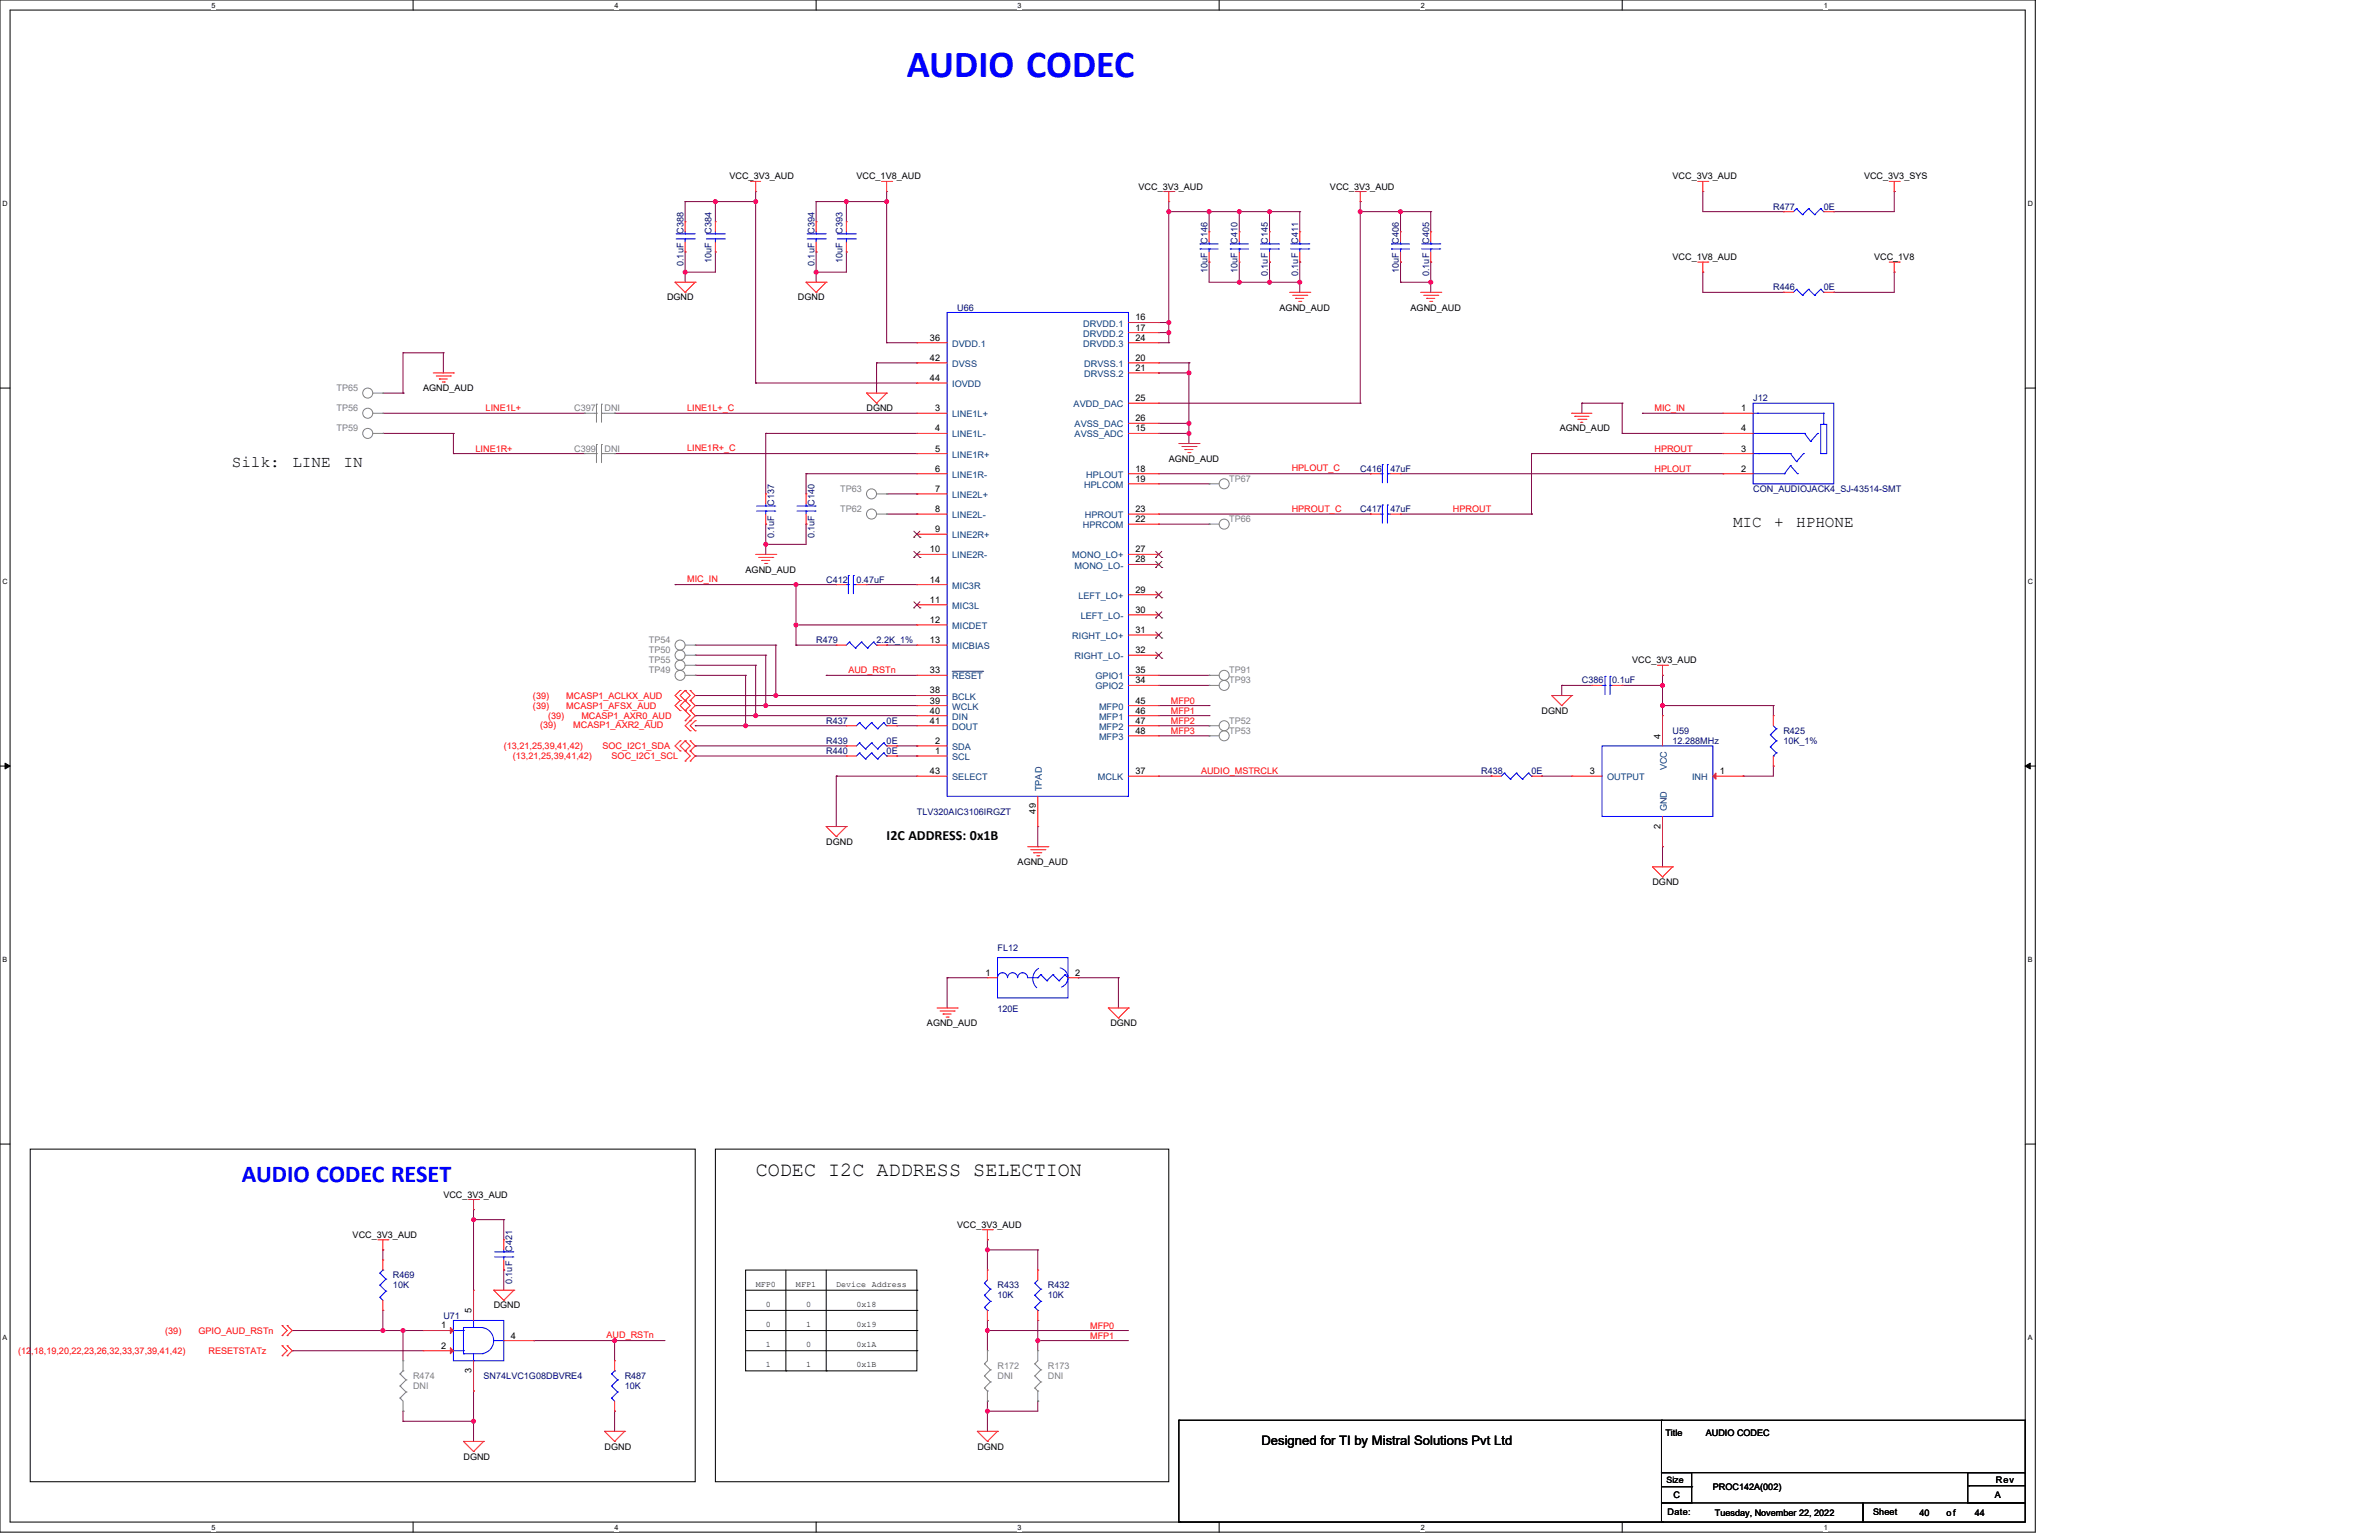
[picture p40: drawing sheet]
<svg xmlns="http://www.w3.org/2000/svg" width="432mm" height="279mm" viewBox="0 0 432 279" stroke-linecap="round" stroke-linejoin="round" font-family="sans-serif">
<defs><g id="words">
<text font-size="6.9" fill="#00f" x="164.6" y="13.9">AUDIO CODEC</text>
<text font-size="4.4" fill="#00f" x="43.9" y="214.5">AUDIO CODEC RESET</text>
<text font-size="3.7" x="137.2" y="213.4">CODEC I2C ADDRESS SELECTION</text>
<g font-size="2.9">
<text x="42.1" y="84.7">Silk:</text>
<text x="53.1" y="84.7">LINE</text>
<text x="62.3" y="84.7">IN</text>
<text x="314.6" y="95.7">MIC</text>
<text x="322" y="95.7">+</text>
<text x="326" y="95.7">HPHONE</text>
</g>
<text font-size="2.6" x="160.9" y="152.4">I2C ADDRESS: 0x1B</text>
<text font-size="2.4" x="229" y="262.2">Designed for TI by Mistral Solutions Pvt Ltd</text>
<g font-size="1.6">
<text x="132.4" y="32.6">VCC_3V3_AUD</text>
<text x="155.4" y="32.6">VCC_1V8_AUD</text>
<text x="206.7" y="34.4">VCC_3V3_AUD</text>
<text x="241.4" y="34.4">VCC_3V3_AUD</text>
<text x="303.6" y="32.6">VCC_3V3_AUD</text>
<text x="338.3" y="32.6">VCC_3V3_SYS</text>
<text x="303.6" y="47.2">VCC_1V8_AUD</text>
<text x="340.2" y="47.2">VCC_1V8</text>
<text x="121.1" y="54.5">DGND</text>
<text x="144.8" y="54.5">DGND</text>
<text x="206.1" y="58.1">16</text>
<text x="206.1" y="60">17</text>
<text x="232.3" y="56.3">AGND_AUD</text>
<text x="256" y="56.3">AGND_AUD</text>
<text x="168.8" y="65.5">42</text>
<text x="168.8" y="61.8">36</text>
<text x="206.1" y="61.8">24</text>
<text x="206.1" y="65.5">20</text>
<text x="76.8" y="71">AGND_AUD</text>
<text x="168.8" y="69.1">44</text>
<text x="206.1" y="67.3">21</text>
<text x="157.3" y="74.6">DGND</text>
<text x="169.7" y="74.6">3</text>
<text x="206.1" y="72.8">25</text>
<text x="206.1" y="76.4">26</text>
<text x="316" y="74.6">1</text>
<text x="169.7" y="78.3">4</text>
<text x="169.7" y="81.9">5</text>
<text x="206.1" y="78.3">15</text>
<text x="212.1" y="83.8">AGND_AUD</text>
<text x="283.1" y="78.3">AGND_AUD</text>
<text x="316" y="78.3">4</text>
<text x="316" y="81.9">3</text>
<text x="169.7" y="89.2">7</text>
<text x="169.7" y="85.6">6</text>
<text x="206.1" y="85.6">18</text>
<text x="206.1" y="87.4">19</text>
<text x="316" y="85.6">2</text>
<text x="169.7" y="92.9">8</text>
<text x="206.1" y="94.7">22</text>
<text x="206.1" y="92.9">23</text>
<text x="168.8" y="100.2">10</text>
<text x="169.7" y="96.5">9</text>
<text x="206.1" y="100.2">27</text>
<text x="135.3" y="103.9">AGND_AUD</text>
<text x="168.8" y="105.7">14</text>
<text x="206.1" y="107.5">29</text>
<text x="206.1" y="102">28</text>
<text x="168.8" y="109.4">11</text>
<text x="168.8" y="113">12</text>
<text x="206.1" y="111.2">30</text>
<text x="168.8" y="116.7">13</text>
<text x="206.1" y="114.8">31</text>
<text x="206.1" y="118.5">32</text>
<text x="168.8" y="122.2">33</text>
<text x="168.8" y="125.8">38</text>
<text x="206.1" y="124">34</text>
<text x="206.1" y="122.2">35</text>
<text x="296.3" y="120.3">VCC_3V3_AUD</text>
<text x="168.8" y="127.6">39</text>
<text x="168.8" y="131.3">41</text>
<text x="168.8" y="129.5">40</text>
<text x="206.1" y="127.6">45</text>
<text x="206.1" y="129.5">46</text>
<text x="206.1" y="131.3">47</text>
<text x="279.8" y="129.5">DGND</text>
<text x="169.7" y="135">2</text>
<text x="169.7" y="136.8">1</text>
<text x="206.1" y="133.1">48</text>
<text x="301.4" y="134.1" transform="rotate(-90 301.4 134.1)">4</text>
<text x="168.8" y="140.4">43</text>
<text x="206.1" y="140.4">37</text>
<text x="288.6" y="140.4">3</text>
<text x="312.2" y="140.4">1</text>
<text x="188" y="147.6" transform="rotate(-90 188 147.6)">49</text>
<text x="150" y="153.3">DGND</text>
<text x="301.4" y="150.3" transform="rotate(-90 301.4 150.3)">2</text>
<text x="184.7" y="156.9">AGND_AUD</text>
<text x="299.9" y="160.6">DGND</text>
<text x="178.9" y="177">1</text>
<text x="195.1" y="177">2</text>
<text x="168.2" y="186.2">AGND_AUD</text>
<text x="201.5" y="186.2">DGND</text>
<text x="80.5" y="217.3">VCC_3V3_AUD</text>
<text x="64" y="224.6">VCC_3V3_AUD</text>
<text x="173.7" y="222.8">VCC_3V3_AUD</text>
<text x="85.6" y="238.3" transform="rotate(-90 85.6 238.3)">5</text>
<text x="89.6" y="237.4">DGND</text>
<text x="80.1" y="241">1</text>
<text x="80.1" y="244.7">2</text>
<text x="92.7" y="242.9">4</text>
<text x="85.6" y="249.1" transform="rotate(-90 85.6 249.1)">3</text>
<text x="109.7" y="263">DGND</text>
<text x="177.4" y="263">DGND</text>
<text x="302.3" y="260.6">Title</text>
<text x="309.6" y="260.6">AUDIO CODEC</text>
<text x="84.1" y="264.8">DGND</text>
<text x="302.5" y="269">Size</text>
<text x="362.3" y="269">Rev</text>
<text x="302.7" y="274.9">Date:</text>
<text x="303.8" y="271.8">C</text>
<text x="310.9" y="270.3">PROC142A(002)</text>
<text x="311.3" y="275.1">Tuesday, November 22, 2022</text>
<text x="340" y="274.9">Sheet</text>
<text x="348.4" y="275.1">40</text>
<text x="353.3" y="275.1">of</text>
<text x="358.4" y="275.1">44</text>
<text x="362.1" y="271.8">A</text>
</g>
<g font-size="1.6" fill="#000080">
<text x="321.9" y="38.1">R477</text>
<text x="331" y="38.1">0E</text>
<text x="124" y="42.4" transform="rotate(-90 124 42.4)">C388</text>
<text x="129.2" y="47.7" transform="rotate(-90 129.2 47.7)">10uF</text>
<text x="129.2" y="42.4" transform="rotate(-90 129.2 42.4)">C384</text>
<text x="147.8" y="42.4" transform="rotate(-90 147.8 42.4)">C394</text>
<text x="152.9" y="47.7" transform="rotate(-90 152.9 47.7)">10uF</text>
<text x="152.9" y="42.4" transform="rotate(-90 152.9 42.4)">C393</text>
<text x="219.1" y="44.3" transform="rotate(-90 219.1 44.3)">C146</text>
<text x="224.6" y="44.3" transform="rotate(-90 224.6 44.3)">C410</text>
<text x="230.1" y="44.3" transform="rotate(-90 230.1 44.3)">C145</text>
<text x="235.6" y="44.3" transform="rotate(-90 235.6 44.3)">C411</text>
<text x="253.9" y="44.3" transform="rotate(-90 253.9 44.3)">C406</text>
<text x="259.4" y="44.3" transform="rotate(-90 259.4 44.3)">C405</text>
<text x="124" y="48.3" transform="rotate(-90 124 48.3)">0.1uF</text>
<text x="147.8" y="48.3" transform="rotate(-90 147.8 48.3)">0.1uF</text>
<text x="219.1" y="49.6" transform="rotate(-90 219.1 49.6)">10uF</text>
<text x="224.6" y="49.6" transform="rotate(-90 224.6 49.6)">10uF</text>
<text x="230.1" y="50.1" transform="rotate(-90 230.1 50.1)">0.1uF</text>
<text x="235.6" y="50.1" transform="rotate(-90 235.6 50.1)">0.1uF</text>
<text x="253.9" y="49.6" transform="rotate(-90 253.9 49.6)">10uF</text>
<text x="259.4" y="50.1" transform="rotate(-90 259.4 50.1)">0.1uF</text>
<text x="321.9" y="52.7">R446</text>
<text x="331" y="52.7">0E</text>
<text x="173.7" y="56.3">U66</text>
<text x="318.2" y="72.8">J12</text>
<text x="246.9" y="85.6">C416</text>
<text x="252.4" y="85.6">47uF</text>
<text x="318.2" y="89.3">CON_AUDIOJACK4_SJ-43514-SMT</text>
<text x="140.5" y="91.8" transform="rotate(-90 140.5 91.8)">C137</text>
<text x="147.8" y="91.8" transform="rotate(-90 147.8 91.8)">C140</text>
<text x="246.9" y="92.9">C417</text>
<text x="252.4" y="92.9">47uF</text>
<text x="140.5" y="97.7" transform="rotate(-90 140.5 97.7)">0.1uF</text>
<text x="147.8" y="97.7" transform="rotate(-90 147.8 97.7)">0.1uF</text>
<text x="150" y="105.7">C412</text>
<text x="155.4" y="105.7">0.47uF</text>
<text x="148.1" y="116.7">R479</text>
<text x="159.1" y="116.7">2.2K_1%</text>
<text x="287.1" y="124">C386</text>
<text x="292.6" y="124">0.1uF</text>
<text x="150" y="131.3">R437</text>
<text x="160.9" y="131.3">0E</text>
<text x="150" y="135">R439</text>
<text x="150" y="136.8">R440</text>
<text x="160.9" y="135">0E</text>
<text x="160.9" y="136.8">0E</text>
<text x="303.6" y="133.1">U59</text>
<text x="303.6" y="135">12.288MHz</text>
<text x="323.7" y="133.1">R425</text>
<text x="323.7" y="135">10K_1%</text>
<text x="268.8" y="140.5">R438</text>
<text x="278" y="140.5">0E</text>
<text x="166.4" y="147.8">TLV320AIC3106IRGZT</text>
<text x="181.1" y="172.5">FL12</text>
<text x="181.1" y="183.6">120E</text>
<text x="93" y="227.1" transform="rotate(-90 93 227.1)">C421</text>
<text x="71.3" y="231.9">R469</text>
<text x="71.3" y="233.7">10K</text>
<text x="93" y="233" transform="rotate(-90 93 233)">0.1uF</text>
<text x="181.1" y="233.7">R433</text>
<text x="190.2" y="233.7">R432</text>
<text x="80.5" y="239.2">U71</text>
<text x="181.1" y="235.6">10K</text>
<text x="190.2" y="235.6">10K</text>
<text x="87.8" y="250.2">SN74LVC1G08DBVRE4</text>
<text x="113.4" y="250.2">R487</text>
<text x="113.4" y="252">10K</text>
</g>
<g font-size="1.6" fill="#004080">
<text x="196.6" y="59.3">DRVDD.1</text>
<text x="172.8" y="62.9">DVDD.1</text>
<text x="196.6" y="61.1">DRVDD.2</text>
<text x="196.6" y="62.9">DRVDD.3</text>
<text x="172.8" y="66.6">DVSS</text>
<text x="172.8" y="70.2">IOVDD</text>
<text x="196.8" y="66.6">DRVSS.1</text>
<text x="196.8" y="68.4">DRVSS.2</text>
<text x="172.8" y="75.7">LINE1L+</text>
<text x="194.9" y="73.9">AVDD_DAC</text>
<text x="195" y="77.5">AVSS_DAC</text>
<text x="172.8" y="79.4">LINE1L-</text>
<text x="172.8" y="83">LINE1R+</text>
<text x="195" y="79.4">AVSS_ADC</text>
<text x="172.8" y="86.7">LINE1R-</text>
<text x="196.8" y="88.5">HPLCOM</text>
<text x="197.2" y="86.7">HPLOUT</text>
<text x="172.8" y="90.4">LINE2L+</text>
<text x="172.8" y="94">LINE2L-</text>
<text x="196.5" y="95.8">HPRCOM</text>
<text x="196.9" y="94">HPROUT</text>
<text x="172.8" y="97.7">LINE2R+</text>
<text x="172.8" y="101.3">LINE2R-</text>
<text x="194.6" y="101.3">MONO_LO+</text>
<text x="172.8" y="106.8">MIC3R</text>
<text x="195.1" y="103.2">MONO_LO-</text>
<text x="172.8" y="110.5">MIC3L</text>
<text x="195.7" y="108.6">LEFT_LO+</text>
<text x="196.2" y="112.3">LEFT_LO-</text>
<text x="172.8" y="117.8">MICBIAS</text>
<text x="172.8" y="114.1">MICDET</text>
<text x="194.6" y="116">RIGHT_LO+</text>
<text x="195.1" y="119.6">RIGHT_LO-</text>
<text x="172.8" y="123.3">RESET</text>
<text x="198.8" y="125.1">GPIO2</text>
<text x="198.8" y="123.3">GPIO1</text>
<text x="172.8" y="128.8">WCLK</text>
<text x="172.8" y="130.6">DIN</text>
<text x="172.8" y="126.9">BCLK</text>
<text x="199.5" y="128.8">MFP0</text>
<text x="199.5" y="130.6">MFP1</text>
<text x="172.8" y="132.4">DOUT</text>
<text x="172.8" y="136.1">SDA</text>
<text x="172.8" y="137.9">SCL</text>
<text x="199.5" y="132.4">MFP2</text>
<text x="199.5" y="134.2">MFP3</text>
<text x="172.8" y="141.6">SELECT</text>
<text x="189.1" y="143.6" transform="rotate(-90 189.1 143.6)">TPAD</text>
<text x="199.3" y="141.6">MCLK</text>
<text x="291.7" y="141.6">OUTPUT</text>
<text x="302.5" y="139.8" transform="rotate(-90 302.5 139.8)">VCC</text>
<text x="307.1" y="141.6">INH</text>
<text x="302.5" y="147.2" transform="rotate(-90 302.5 147.2)">GND</text>
</g>
<g font-size="1.6" fill="#808080">
<text x="61.1" y="71">TP65</text>
<text x="61.1" y="74.6">TP56</text>
<text x="104.2" y="74.6">C397</text>
<text x="109.7" y="74.6">DNI</text>
<text x="61.1" y="78.3">TP59</text>
<text x="104.2" y="81.9">C399</text>
<text x="109.7" y="81.9">DNI</text>
<text x="152.5" y="89.3">TP63</text>
<text x="223.1" y="87.4">TP67</text>
<text x="152.5" y="92.9">TP62</text>
<text x="223.1" y="94.7">TP66</text>
<text x="117.8" y="116.7">TP54</text>
<text x="117.8" y="118.5">TP50</text>
<text x="117.8" y="120.3">TP55</text>
<text x="117.8" y="122.2">TP49</text>
<text x="223.1" y="124">TP93</text>
<text x="223.1" y="122.2">TP91</text>
<text x="223.1" y="131.3">TP52</text>
<text x="223.1" y="133.1">TP53</text>
<text x="75" y="250.2">R474</text>
<text x="181.1" y="248.4">R172</text>
<text x="181.1" y="250.2">DNI</text>
<text x="190.2" y="248.4">R173</text>
<text x="190.2" y="250.2">DNI</text>
<text x="75" y="252">DNI</text>
</g>
<g font-size="1.6" fill="#f00">
<text x="88.1" y="74.6">LINE1L+</text>
<text x="124.7" y="74.5">LINE1L+_C</text>
<text x="300.3" y="74.5">MIC_IN</text>
<text x="86.3" y="81.9">LINE1R+</text>
<text x="124.7" y="81.9">LINE1R+_C</text>
<text x="300.3" y="81.9">HPROUT</text>
<text x="234.4" y="85.5">HPLOUT_C</text>
<text x="300.3" y="85.6">HPLOUT</text>
<text x="234.4" y="92.8">HPROUT_C</text>
<text x="263.7" y="92.9">HPROUT</text>
<text x="124.7" y="105.6">MIC_IN</text>
<text x="154" y="122.1">AUD_RSTn</text>
<text x="96.7" y="128.6">(39)</text>
<text x="96.7" y="126.7">(39)</text>
<text x="99.5" y="130.4">(39)</text>
<text x="102.8" y="128.6">MCASP1_AFSX_AUD</text>
<text x="102.8" y="126.7">MCASP1_ACLKX_AUD</text>
<text x="105.5" y="130.4">MCASP1_AXR0_AUD</text>
<text x="212.5" y="127.6">MFP0</text>
<text x="212.5" y="129.5">MFP1</text>
<text x="212.5" y="131.3">MFP2</text>
<text x="91.4" y="135.9">(13,21,25,39,41,42)</text>
<text x="93.1" y="137.7">(13,21,25,39,41,42)</text>
<text x="98" y="132.1">(39)</text>
<text x="104.1" y="132.1">MCASP1_AXR2_AUD</text>
<text x="109.4" y="135.9">SOC_I2C1_SDA</text>
<text x="111" y="137.7">SOC_I2C1_SCL</text>
<text x="212.5" y="133.1">MFP3</text>
<text x="218" y="140.4">AUDIO_MSTRCLK</text>
<text x="3.3" y="245.6">(12,18,19,20,22,23,26,32,33,37,39,41,42)</text>
<text x="30" y="242">(39)</text>
<text x="36" y="242">GPIO_AUD_RSTn</text>
<text x="37.9" y="245.6">RESETSTATz</text>
<text x="110.1" y="242.8">AUD_RSTn</text>
<text x="197.9" y="241">MFP0</text>
<text x="197.9" y="242.9">MFP1</text>
</g>
<g font-size="1.5">
<text x="137.2" y="233.5">MFP0</text>
<text x="144.5" y="233.5">MFP1</text>
<text x="151.8" y="233.5">Device Address</text>
<text x="139" y="237.1">0</text>
<text x="146.3" y="237.1">0</text>
<text x="155.4" y="237.1">0x18</text>
<text x="139" y="240.8">0</text>
<text x="139" y="244.4">1</text>
<text x="146.3" y="244.4">0</text>
<text x="146.3" y="240.8">1</text>
<text x="155.4" y="240.8">0x19</text>
<text x="155.4" y="244.4">0x1A</text>
<text x="139" y="248.1">1</text>
<text x="146.3" y="248.1">1</text>
<text x="155.4" y="248.1">0x1B</text>
</g>
<g font-size="1.3">
<text x="38.4" y="1.4">5</text>
<text x="111.6" y="1.4">4</text>
<text x="184.7" y="1.4">3</text>
<text x="257.9" y="1.4">2</text>
<text x="331" y="1.4">1</text>
<text x=".5" y="37.3">D</text>
<text x="368" y="37.3">D</text>
<text x=".5" y="105.9">C</text>
<text x="368" y="105.9">C</text>
<text x=".5" y="174.4">B</text>
<text x="368" y="174.4">B</text>
<text x=".5" y="243">A</text>
<text x="368" y="243">A</text>
<text x="38.4" y="277.5">5</text>
<text x="111.6" y="277.5">4</text>
<text x="184.7" y="277.5">3</text>
<text x="257.9" y="277.5">2</text>
<text x="331" y="277.5">1</text>
</g>
</g></defs>
<path d="M0 0h369.4v278h-369.4zM1.8 1.8h365.8v274.3h-365.8z" fill="none" stroke="#000" stroke-width=".18"/>
<g fill="#fff">
<path d="M38.4 .2h.7v1.4h-.7z"/>
<path d="M38.4 276.3h.7v1.5h-.7z"/>
</g>
<path d="M75 0v1.8M75 276.1v1.9" fill="none" stroke="#000" stroke-width=".18"/>
<g fill="#fff">
<path d="M111.6 .2h.7v1.4h-.7z"/>
<path d="M111.6 276.3h.7v1.5h-.7z"/>
</g>
<path d="M148.1 0v1.8M148.1 276.1v1.9" fill="none" stroke="#000" stroke-width=".18"/>
<g fill="#fff">
<path d="M184.7 .2h.7v1.4h-.7z"/>
<path d="M184.7 276.3h.7v1.5h-.7z"/>
</g>
<path d="M221.3 0v1.8M221.3 276.1v1.9" fill="none" stroke="#000" stroke-width=".18"/>
<g fill="#fff">
<path d="M257.9 .2h.7v1.4h-.7z"/>
<path d="M257.9 276.3h.7v1.5h-.7z"/>
</g>
<path d="M294.4 0v1.8M294.4 276.1v1.9" fill="none" stroke="#000" stroke-width=".18"/>
<g fill="#fff">
<path d="M331 .2h.7v1.4h-.7z"/>
<path d="M331 276.3h.7v1.5h-.7z"/>
<path d="M.5 36.1h.9v1.5h-.9z"/>
<path d="M368 36.1h1v1.5h-1z"/>
<path d="M.5 104.7h.9v1.5h-.9z"/>
<path d="M368 104.7h1v1.5h-1z"/>
</g>
<path d="M0 70.4h1.8M367.6 70.4h1.8" fill="none" stroke="#000" stroke-width=".18"/>
<g fill="#fff">
<path d="M.5 173.3h.8v1.4h-.8z"/>
<path d="M368 173.3h.9v1.4h-.9z"/>
</g>
<path d="M0 139h1.8M.9 138.5l.9 .5-.9 .5zM367.6 139l.9-.5v1zM367.6 139h1.8" fill="none" stroke="#000" stroke-width=".18"/>
<path d="M.9 138.5l.9 .5-.9 .5zM367.6 139l.9-.5v1z" fill="#000"/>
<g fill="#fff">
<path d="M.5 241.9h.8v1.4h-.8z"/>
<path d="M368 241.9h.9v1.4h-.9z"/>
</g>
<g fill="none" stroke="#000" stroke-width=".18">
<path d="M0 207.6h1.8M5.5 208.5h120.7v60.3h-120.7zM129.8 208.5h82.3v60.3h-82.3zM367.6 207.6h1.8M135.3 230.4h31.1v18.3h-31.1zM135.3 234.1h31.1M135.3 237.7h31.1M142.6 230.4v18.3M150 230.4v18.3M166.4 234.1h.1M166.4 237.7h.1M135.3 241.4h31.1"/>
<path d="M135.3 245.1h31.1M142.6 248.7h.1M150 248.7h.1M166.4 241.4h.1M166.4 245.1h.1"/>
</g>
<path d="M86 221.3h.1M86 221.3h5.4M86 221.3v12.8M91.4 221.3h.1M91.4 230.4h.1M91.4 221.3v3.6M91.4 230.4v3.7" fill="none" stroke="#800040" stroke-width=".18"/>
<circle cx="85.9" cy="221.3" r=".36" fill="#f0f"/>
<circle cx="85.9" cy="221.3" r=".36" fill="none" stroke="#f0f" stroke-width=".18"/>
<path d="M86 252.4h.1M86 252.4v5.5" fill="none" stroke="#800040" stroke-width=".18"/>
<circle cx="85.9" cy="257.9" r=".36" fill="#f0f"/>
<circle cx="85.9" cy="257.9" r=".36" fill="none" stroke="#f0f" stroke-width=".18"/>
<path d="M69.5 237.7h.1M69.5 237.7v3.7M53 241.4h.1M53 241.4h20.2M69.5 241.4h.1" fill="none" stroke="#800040" stroke-width=".18"/>
<circle cx="69.5" cy="241.4" r=".36" fill="#f0f"/>
<circle cx="69.5" cy="241.4" r=".36" fill="none" stroke="#f0f" stroke-width=".18"/>
<g fill="none" stroke="#800040" stroke-width=".18">
<path d="M309.1 49.4h.1M309.1 49.4v3.6h14.6M323.7 53h.1M332.8 53h.1M343.8 49.4h.1M343.8 49.4v3.6h-11M210.3 67.7h.1M210.3 65.8h5.5M210.3 67.7h5.5M215.8 65.8h.1M215.8 67.7h.1M215.8 65.8v11"/>
<path d="M150 122.5h.1M150 122.5h16.4M188.4 153.6h.1M188.4 150v3.6M86 219.5h.1M86 219.5v1.8M53 245.1h.1M53 245.1h23.8M96.9 243.2h.1M96.9 243.2h14.7"/>
</g>
<circle cx="215.8" cy="76.8" r=".36" fill="#f0f"/>
<circle cx="215.8" cy="76.8" r=".36" fill="none" stroke="#f0f" stroke-width=".18"/>
<circle cx="215.8" cy="67.7" r=".36" fill="#f0f"/>
<circle cx="215.8" cy="67.7" r=".36" fill="none" stroke="#f0f" stroke-width=".18"/>
<path d="M210.3 76.8h5.5M215.8 76.8h.1M215.8 76.8v1.8" fill="none" stroke="#800040" stroke-width=".18"/>
<circle cx="215.8" cy="78.6" r=".36" fill="#f0f"/>
<circle cx="215.8" cy="78.6" r=".36" fill="none" stroke="#f0f" stroke-width=".18"/>
<g fill="none" stroke="#800040" stroke-width=".18">
<path d="M212.1 38.4h.1M212.1 38.4v20.1M309.1 34.7h.1M309.1 34.7v3.7h14.6M323.7 38.4h.1M332.8 38.4h.1M343.8 34.7h.1M343.8 34.7v3.7h-11M210.3 58.5h1.8M212.1 58.5h.1M210.3 78.6h5.5M215.8 78.6h.1"/>
<path d="M215.8 78.6v1.9M160.9 89.6h5.5M160.9 93.3h5.5M166.4 89.6h.1M166.4 93.3h.1M171.9 177.4h.1M171.9 177.4v5.5M203 177.4h.1M203 177.4v5.5"/>
</g>
<circle cx="212.1" cy="58.5" r=".36" fill="#f0f"/>
<circle cx="212.1" cy="58.5" r=".36" fill="none" stroke="#f0f" stroke-width=".18"/>
<circle cx="212.1" cy="38.4" r=".36" fill="#f0f"/>
<circle cx="212.1" cy="38.4" r=".36" fill="none" stroke="#f0f" stroke-width=".18"/>
<g fill="none" stroke="#800040" stroke-width=".18">
<path d="M212.1 58.5h.1M212.1 58.5v1.8M210.3 60.3h1.8M212.1 60.3h.1M126.2 131.7h.1M126.2 129.8h.1M126.2 128h.1M126.2 126.2h.1M126.2 131.7h9.1M126.2 129.8h11M126.2 128h12.8M126.2 126.2h14.6"/>
<path d="M162.8 131.7h.1M162.8 131.7h3.6"/>
</g>
<circle cx="140.8" cy="126.2" r=".36" fill="#f0f"/>
<circle cx="140.8" cy="126.2" r=".36" fill="none" stroke="#f0f" stroke-width=".18"/>
<path d="M126.2 137.2h.1M126.2 135.3h.1M126.2 137.2h27.4M126.2 135.3h27.4M179.2 241.4h.1M179.2 241.4h25.6" fill="none" stroke="#800040" stroke-width=".18"/>
<circle cx="179.2" cy="241.4" r=".36" fill="#f0f"/>
<circle cx="179.2" cy="241.4" r=".36" fill="none" stroke="#f0f" stroke-width=".18"/>
<path d="M179.2 226.8h.1M179.2 226.8v3.6M179.2 226.8h9.2M188.4 243.2h.1M188.4 243.2h16.4" fill="none" stroke="#800040" stroke-width=".18"/>
<circle cx="179.2" cy="226.8" r=".36" fill="#f0f"/>
<circle cx="179.2" cy="226.8" r=".36" fill="none" stroke="#f0f" stroke-width=".18"/>
<path d="M179.2 224.9h.1M179.2 239.6h.1M179.2 224.9v1.9M179.2 239.6v5.5M188.4 226.8h.1M188.4 239.6h.1M188.4 226.8v3.6M188.4 239.6v5.5M179.2 241.4h.1M188.4 243.2h.1" fill="none" stroke="#800040" stroke-width=".18"/>
<circle cx="188.4" cy="243.2" r=".36" fill="#f0f"/>
<circle cx="188.4" cy="243.2" r=".36" fill="none" stroke="#f0f" stroke-width=".18"/>
<path d="M179.2 254.2h.1M179.2 256h.1M179.2 254.2v1.8M188.4 254.2h.1M188.4 254.2v1.8h-9.2" fill="none" stroke="#800040" stroke-width=".18"/>
<circle cx="179.2" cy="256" r=".36" fill="#f0f"/>
<circle cx="179.2" cy="256" r=".36" fill="none" stroke="#f0f" stroke-width=".18"/>
<g fill="none" stroke="#800040" stroke-width=".18">
<path d="M69.5 78.6h.1M69.5 75h36.6M69.5 78.6h12.8M73.2 64h.1M73.2 64h7.3M80.5 64h.1M80.5 64v3.7M82.3 78.6h.1M82.3 78.6v3.7M106.1 75h.1M111.6 75h.1M111.6 75h54.8"/>
<path d="M82.3 82.3h.1M82.3 82.3h23.8M111.6 82.3h.1M111.6 82.3h54.8M139 95.1h.1M139 98.8h.1M139 95.1v3.7M139 98.8h7.3M179.2 256h.1M179.2 256v3.7"/>
</g>
<circle cx="139" cy="98.7" r=".36" fill="#f0f"/>
<circle cx="139" cy="98.7" r=".36" fill="none" stroke="#f0f" stroke-width=".18"/>
<path d="M219.5 38.4h5.4M224.9 38.4h.1M139 98.8h.1M139 98.8v1.8M146.3 95.1h.1M146.3 95.1v3.7" fill="none" stroke="#800040" stroke-width=".18"/>
<circle cx="224.9" cy="38.4" r=".36" fill="#f0f"/>
<circle cx="224.9" cy="38.4" r=".36" fill="none" stroke="#f0f" stroke-width=".18"/>
<path d="M219.5 38.4h.1M219.5 38.4v3.7M230.4 38.4h.1M230.4 38.4v3.7M230.4 47.5h.1M230.4 47.5v3.7" fill="none" stroke="#800040" stroke-width=".18"/>
<circle cx="219.5" cy="38.4" r=".36" fill="#f0f"/>
<circle cx="219.5" cy="38.4" r=".36" fill="none" stroke="#f0f" stroke-width=".18"/>
<g fill="none" stroke="#800040" stroke-width=".18">
<path d="M137.2 36.6v32.9M212.1 38.4h.1M212.1 38.4h7.4M212.1 36.6v1.8M246.9 38.4h.1M246.9 38.4v34.8M219.5 47.5h.1M219.5 47.5v3.7h5.4M224.9 51.2h.1M137.2 69.5h.1M137.2 69.5h29.2M159.1 65.8h.1"/>
<path d="M159.1 65.8v5.5M151.8 140.8h.1M151.8 140.8v9.2M151.8 140.8h14.6"/>
</g>
<circle cx="246.9" cy="38.4" r=".36" fill="#f0f"/>
<circle cx="246.9" cy="38.4" r=".36" fill="none" stroke="#f0f" stroke-width=".18"/>
<path d="M254.2 38.4h.1M254.2 38.4h5.5" fill="none" stroke="#800040" stroke-width=".18"/>
<circle cx="254.2" cy="38.4" r=".36" fill="#f0f"/>
<circle cx="254.2" cy="38.4" r=".36" fill="none" stroke="#f0f" stroke-width=".18"/>
<g fill="none" stroke="#800040" stroke-width=".18">
<path d="M254.2 38.4h.1M254.2 38.4v3.7M259.7 38.4h.1M259.7 38.4v3.7M254.2 47.5h.1M254.2 51.2h.1M254.2 47.5v3.7M254.2 51.2h5.5M259.7 47.5h.1M259.7 51.2h.1M259.7 47.5v5.5M139 78.6h.1"/>
<path d="M139 78.6h27.4M139 78.6v11M146.3 86h.1M146.3 86h20.1M146.3 86v3.6"/>
</g>
<circle cx="259.7" cy="51.2" r=".36" fill="#f0f"/>
<circle cx="259.7" cy="51.2" r=".36" fill="none" stroke="#f0f" stroke-width=".18"/>
<g fill="none" stroke="#800040" stroke-width=".18">
<path d="M148.1 36.6h.1M148.1 36.6h5.5M148.1 36.6v3.6M246.9 38.4h.1M246.9 36.6h.1M246.9 38.4h7.3M246.9 36.6v1.8M148.1 45.7h.1M148.1 49.4h.1M148.1 45.7v5.5M210.3 93.3h38.4M210.3 87.8h9.2"/>
<path d="M210.3 95.1h9.2M219.5 87.8h.1M219.5 95.1h.1M248.7 93.3h.1M254.2 86h58.5M254.2 93.3h23.8M278 93.3h.1M312.7 86h.1M210.3 122.5h9.2M210.3 124.4h9.2M210.3 128h9.2M210.3 129.8h9.2"/>
<path d="M210.3 131.7h9.2M210.3 133.5h9.2M219.5 122.5h.1M219.5 124.4h.1M219.5 128h.1M219.5 129.8h.1M219.5 131.7h.1M219.5 133.5h.1"/>
</g>
<circle cx="148.1" cy="49.4" r=".36" fill="#f0f"/>
<circle cx="148.1" cy="49.4" r=".36" fill="none" stroke="#f0f" stroke-width=".18"/>
<path d="M160.9 34.7h.1M160.9 34.7v1.9" fill="none" stroke="#800040" stroke-width=".18"/>
<circle cx="160.9" cy="36.6" r=".36" fill="#f0f"/>
<circle cx="160.9" cy="36.6" r=".36" fill="none" stroke="#f0f" stroke-width=".18"/>
<path d="M153.6 36.6h.1M153.6 36.6v3.6M153.6 36.6h7.3M148.1 49.4h.1M153.6 45.7h.1M153.6 45.7v3.7h-5.5" fill="none" stroke="#800040" stroke-width=".18"/>
<circle cx="153.6" cy="36.6" r=".36" fill="#f0f"/>
<circle cx="153.6" cy="36.6" r=".36" fill="none" stroke="#f0f" stroke-width=".18"/>
<g fill="none" stroke="#800040" stroke-width=".18">
<path d="M124.4 36.6h.1M124.4 36.6h5.4M124.4 36.6v3.6M137.2 34.7h.1M137.2 34.7v1.9M160.9 36.6v25.6M124.4 45.7h.1M124.4 49.4h.1M124.4 45.7v5.5M159.1 65.8h7.3M160.9 62.2h.1M160.9 62.2h5.5"/>
<path d="M166.4 62.2h.1M166.4 65.8h.1M210.3 73.2h36.6M246.9 73.2h.1"/>
</g>
<circle cx="137.2" cy="36.6" r=".36" fill="#f0f"/>
<circle cx="137.2" cy="36.6" r=".36" fill="none" stroke="#f0f" stroke-width=".18"/>
<path d="M129.8 36.6h.1M129.8 36.6v3.6M124.4 49.4h.1M129.8 45.7h.1M129.8 45.7v3.7h-5.4" fill="none" stroke="#800040" stroke-width=".18"/>
<circle cx="124.4" cy="49.4" r=".36" fill="#f0f"/>
<circle cx="124.4" cy="49.4" r=".36" fill="none" stroke="#f0f" stroke-width=".18"/>
<path d="M129.8 36.6h.1M129.8 36.6h7.4" fill="none" stroke="#800040" stroke-width=".18"/>
<circle cx="129.8" cy="36.6" r=".36" fill="#f0f"/>
<circle cx="129.8" cy="36.6" r=".36" fill="none" stroke="#f0f" stroke-width=".18"/>
<path d="M210.3 62.2h1.8M212.1 62.2h.1M212.1 60.3h.1M212.1 60.3v1.9M210.3 86h38.4M248.7 86h.1" fill="none" stroke="#800040" stroke-width=".18"/>
<circle cx="212.1" cy="60.3" r=".36" fill="#f0f"/>
<circle cx="212.1" cy="60.3" r=".36" fill="none" stroke="#f0f" stroke-width=".18"/>
<path d="M235.9 51.2h.1M235.9 51.2v1.8M111.6 243.2h.1M111.6 243.2v3.7" fill="none" stroke="#800040" stroke-width=".18"/>
<circle cx="111.6" cy="243.2" r=".36" fill="#f0f"/>
<circle cx="111.6" cy="243.2" r=".36" fill="none" stroke="#f0f" stroke-width=".18"/>
<path d="M73.2 241.4h.1M73.2 241.4v5.5M111.6 243.2h.1M111.6 256h.1M111.6 243.2h9.1M111.6 256v3.7" fill="none" stroke="#800040" stroke-width=".18"/>
<circle cx="73.1" cy="241.4" r=".36" fill="#f0f"/>
<circle cx="73.1" cy="241.4" r=".36" fill="none" stroke="#f0f" stroke-width=".18"/>
<path d="M126.2 122.5h.1M126.2 122.5h9.1M135.3 122.5h.1M135.3 131.7h.1M135.3 122.5v9.2M135.3 131.7h18.3M73.2 256h.1M73.2 257.9h.1M73.2 256v1.9M73.2 257.9h12.8M86 257.9h.1M86 257.9v3.6" fill="none" stroke="#800040" stroke-width=".18"/>
<circle cx="135.3" cy="131.7" r=".36" fill="#f0f"/>
<circle cx="135.3" cy="131.7" r=".36" fill="none" stroke="#f0f" stroke-width=".18"/>
<path d="M126.2 120.7h.1M126.2 120.7h11M137.2 120.7h.1M137.2 129.8h.1M137.2 120.7v9.1M137.2 129.8h29.2" fill="none" stroke="#800040" stroke-width=".18"/>
<circle cx="137.2" cy="129.8" r=".36" fill="#f0f"/>
<circle cx="137.2" cy="129.8" r=".36" fill="none" stroke="#f0f" stroke-width=".18"/>
<path d="M126.2 118.9h.1M126.2 118.9h12.8M139 118.9h.1M139 118.9v9.1M139 128h.1M139 128h27.4" fill="none" stroke="#800040" stroke-width=".18"/>
<circle cx="139" cy="128" r=".36" fill="#f0f"/>
<circle cx="139" cy="128" r=".36" fill="none" stroke="#f0f" stroke-width=".18"/>
<g fill="none" stroke="#800040" stroke-width=".18">
<path d="M230.4 51.2h5.5M235.9 51.2h.1M73.2 71.3h.1M73.2 64v7.3M126.2 117h.1M126.2 117h14.6M140.8 117h.1M140.8 117v9.2M140.8 126.2h.1M140.8 126.2h25.6M162.8 135.3h3.6M162.8 137.2h3.6"/>
<path d="M166.4 135.3h.1M166.4 137.2h.1M171.9 177.4h.1M171.9 177.4h7.3M195.7 177.4h.1M195.7 177.4h7.3M69.5 226.8h.1M69.5 226.8v1.8M73.2 241.4h.1M73.2 241.4h3.6"/>
</g>
<circle cx="230.4" cy="51.2" r=".36" fill="#f0f"/>
<circle cx="230.4" cy="51.2" r=".36" fill="none" stroke="#f0f" stroke-width=".18"/>
<circle cx="235.9" cy="51.2" r=".36" fill="#f0f"/>
<circle cx="235.9" cy="51.2" r=".36" fill="none" stroke="#f0f" stroke-width=".18"/>
<path d="M224.9 38.4h.1M224.9 38.4v3.7M224.9 38.4h5.5M230.4 38.4h.1M224.9 51.2h.1M224.9 47.5v3.7" fill="none" stroke="#800040" stroke-width=".18"/>
<circle cx="224.9" cy="51.2" r=".36" fill="#f0f"/>
<circle cx="224.9" cy="51.2" r=".36" fill="none" stroke="#f0f" stroke-width=".18"/>
<path d="M230.4 38.4h.1M230.4 38.4h5.5M235.9 38.4h.1M235.9 38.4v3.7M224.9 51.2h5.5M230.4 51.2h.1" fill="none" stroke="#800040" stroke-width=".18"/>
<circle cx="230.4" cy="38.4" r=".36" fill="#f0f"/>
<circle cx="230.4" cy="38.4" r=".36" fill="none" stroke="#f0f" stroke-width=".18"/>
<path d="M235.9 47.5h.1M235.9 47.5v3.7M69.5 71.3h3.7M73.2 71.3h.1M122.5 106.1h.1M122.5 106.1h22" fill="none" stroke="#800040" stroke-width=".18"/>
<circle cx="144.5" cy="106.1" r=".36" fill="#f0f"/>
<circle cx="144.5" cy="106.1" r=".36" fill="none" stroke="#f0f" stroke-width=".18"/>
<path d="M144.5 113.4h.1M144.5 117h.1M144.5 106.1h.1M144.5 106.1h7.3M144.5 117h7.3M144.5 106.1v7.3M144.5 113.4h21.9M157.3 106.1h9.1M160.9 117h.1M160.9 117h5.5M166.4 106.1h.1" fill="none" stroke="#800040" stroke-width=".18"/>
<circle cx="144.5" cy="113.4" r=".36" fill="#f0f"/>
<circle cx="144.5" cy="113.4" r=".36" fill="none" stroke="#f0f" stroke-width=".18"/>
<g fill="none" stroke="#800040" stroke-width=".18">
<path d="M287.1 73.2h.1M287.1 73.2v1.8M287.1 73.2h7.3M294.4 78.6h.1M294.4 73.2h.1M294.4 78.6h18.3M294.4 73.2v5.4M298.1 75h.1M298.1 75h14.6M278 82.3h.1M278 93.3h.1M278 82.3h34.7"/>
<path d="M278 82.3v11M144.5 117h.1M144.5 113.4v3.6M283.5 124.4h.1M283.5 124.4v1.8M283.5 124.4h5.4M294.4 124.4h.1M294.4 124.4h7.4M301.8 124.4h.1M301.8 128h.1M301.8 124.4v3.6M301.8 128h20.1"/>
</g>
<circle cx="301.7" cy="128" r=".36" fill="#f0f"/>
<circle cx="301.7" cy="128" r=".36" fill="none" stroke="#f0f" stroke-width=".18"/>
<path d="M301.8 128h.1M301.8 122.5h.1M301.8 122.5v1.9M301.8 128v1.8M321.9 128h.1M321.9 139h.1M321.9 128v1.8M321.9 139v1.8h-5.5M316.4 140.8h.1" fill="none" stroke="#800040" stroke-width=".18"/>
<circle cx="301.7" cy="124.4" r=".36" fill="#f0f"/>
<circle cx="301.7" cy="124.4" r=".36" fill="none" stroke="#f0f" stroke-width=".18"/>
<path d="M210.3 140.8h60.4M270.7 140.8h.1M279.8 140.8h.1M279.8 140.8h5.5M301.8 153.6h.1M301.8 153.6v3.7" fill="none" stroke="#800040" stroke-width=".18"/>
<g fill="none" stroke="#f00" stroke-width=".18">
<path d="M136.2 32.9h.1M136.2 32.9h1.9M137.2 34.7h.1M137.2 32.9v1.8M160 32.9h1.8M160.9 34.7h.1M160.9 32.9v1.8M161.8 32.9h.1M211.2 34.7h1.9M212.1 36.6h.1M212.1 34.7v1.9M213.1 34.7h.1"/>
<path d="M246 34.7h1.8M246.9 36.6h.1M246.9 34.7v1.9M247.8 34.7h.1M308.2 32.9h1.8M309.1 34.7h.1M309.1 32.9v1.8M310 32.9h.1M323.7 38.4h.1M323.7 38.4h1.8M331 38.4h1.8M332.8 38.4h.1"/>
<path d="M342.9 32.9h1.8M343.8 34.7h.1M343.8 32.9v1.8M344.7 32.9h.1M122.5 51.2h.1M122.5 51.2h3.7M122.5 51.2l1.9 1.8M124.4 53h.1M124.4 40.2h.1M124.4 45.7h.1M124.4 40.2v1.9M124.4 43.9v1.8"/>
<path d="M126.2 51.2h.1M126.2 51.2l-1.8 1.8M129.8 40.2h.1M129.8 45.7h.1M129.8 40.2v1.9M129.8 43.9v1.8M146.3 51.2h.1M146.3 51.2h3.7M146.3 51.2l1.8 1.8M148.1 53h.1M150 51.2h.1M150 51.2l-1.9 1.8"/>
<path d="M204.8 58.5h5.5M210.3 58.5h.1M234.1 53h3.6M234.6 53.6h2.6M235.2 54.1h.1M235.2 54.1h1.4M235.7 54.7h.4M236.1 54.7h.1M237.2 53.6h.1M237.7 53h.1M257.9 53h3.6M258.4 53.6h2.6"/>
<path d="M259 54.1h.1M259 54.1h1.4M259.5 54.7h.4M259.7 42.1h.1M259.7 47.5h.1M259.7 42.1v1.8M259.7 45.7v1.8M259.9 54.7h.1M261 53.6h.1M261.5 53h.1M308.2 47.5h1.8M309.1 49.4h.1"/>
<path d="M309.1 47.5v1.9M310 47.5h.1M342.9 47.5h1.8M343.8 49.4h.1M343.8 47.5v1.9M344.7 47.5h.1M78.6 67.7h3.7M79.2 68.2h2.5M79.7 68.8h.1M79.7 68.8h1.5M80.3 69.3h.4M80.7 69.3h.1"/>
<path d="M81.7 68.2h.1M82.3 67.7h.1M157.3 71.3h.1M157.3 71.3h3.6M157.3 71.3l1.8 1.9M159.1 73.2h.1M160.9 71.3h.1M160.9 71.3l-1.8 1.9M166.4 78.6h.1M166.4 65.8h.1M166.4 69.5h.1M166.4 75h.1"/>
<path d="M166.4 62.2h.1M166.4 75h5.5M166.4 78.6h5.5M166.4 62.2h5.5M166.4 65.8h5.5M166.4 69.5h5.5M204.8 67.7h5.5M204.8 78.6h5.5M204.8 60.3h5.5M204.8 73.2h5.5M204.8 76.8h5.5M204.8 62.2h5.5"/>
<path d="M204.8 65.8h5.5M210.3 60.3h.1M210.3 73.2h.1M210.3 78.6h.1M210.3 76.8h.1M210.3 62.2h.1M210.3 65.8h.1M210.3 67.7h.1M285.3 75h.1M285.3 75h3.6M285.8 75.5h.1M285.8 75.5h2.6"/>
<path d="M286.4 76.1h1.5M286.9 76.6h.1M286.9 76.6h.4M287.9 76.1h.1M312.7 75h.1M312.7 78.6h.1M312.7 75h5.5M312.7 78.6h5.5M146.3 89.6h.1M146.3 95.1h.1M146.3 89.6v1.8M146.3 93.3v1.8"/>
<path d="M166.4 82.3h.1M166.4 89.6h.1M166.4 86h.1M166.4 93.3h.1M166.4 96.9h.1M166.4 86h5.5M166.4 82.3h5.5M166.4 89.6h5.5M166.4 93.3h5.5M166.4 96.9h5.5M204.8 86h5.5M204.8 87.8h5.5"/>
<path d="M204.8 95.1h5.5M204.8 93.3h5.5M210.3 86h.1M210.3 87.8h.1M210.3 95.1h.1M210.3 93.3h.1M214 80.5h3.6M214.5 81h2.6M215.1 81.6h.1M215.1 81.6h1.4M215.6 82.1h.4M216 82.1h.1"/>
<path d="M217.1 81h.1M217.6 80.5h.1M312.7 82.3h.1M312.7 86h.1M312.7 86h5.5M312.7 82.3h5.5M137.2 100.6h3.6M137.7 101.1h2.6M138.3 101.7h.1M138.3 101.7h1.4M138.8 102.2h.4M139.2 102.2h.1"/>
<path d="M140.3 101.1h.1M140.8 100.6h.1M151.8 117h.1M151.8 117h1.8M159.1 117h1.8M160.9 117h.1M166.4 117h.1M166.4 106.1h.1M166.4 109.7h.1M166.4 113.4h.1M166.4 100.6h.1M166.4 100.6h5.5"/>
<path d="M166.4 117h5.5M166.4 106.1h5.5M166.4 109.7h5.5M166.4 113.4h5.5M204.8 100.6h5.5M204.8 115.2h5.5M204.8 107.9h5.5M204.8 111.6h5.5M204.8 118.9h5.5M204.8 102.4h5.5M210.3 115.2h.1M210.3 107.9h.1"/>
<path d="M210.3 111.6h.1M210.3 118.9h.1M210.3 100.6h.1M210.3 102.4h.1M123.4 134.4h.1M123.4 136.2h.1M123.4 127.1h.1M123.4 128.9h.1M123.4 125.3h.1M123.4 134.4l-.9 .9 .9 .9M123.4 127.1l-.9 .9 .9 .9M123.4 125.3l-.9 .9 .9 .9"/>
<path d="M124.4 138.1h.1M124.4 136.2h.1M124.4 134.4h.1M124.4 128.9h.1M124.4 130.8h.1M124.4 127.1h.1M124.4 125.3h.1M124.4 134.4l-1 .9 1.9 1.9-.9 .9M124.4 134.4l.9 .9-.9 .9M124.4 127.1l-1 .9 1.9 1.8-.9 1M124.4 125.3l-1 .9 1.9 1.8-.9 .9M124.4 125.3l.9 .9-.9 .9"/>
<path d="M125.3 136.2h.1M125.3 138.1h.1M125.3 134.4h.1M125.3 130.8h.1M125.3 132.6h.1M125.3 128.9h.1M125.3 127.1h.1M125.3 125.3h.1M125.3 136.2l.9 1-.9 .9M125.3 134.4l.9 .9-.9 .9M125.3 130.8l-.9 .9 .9 .9M125.3 128.9l.9 .9-.9 1"/>
<path d="M125.3 127.1l.9 .9-.9 .9M125.3 125.3l.9 .9-.9 .9M126.2 130.8h.1M126.2 132.6h.1M126.2 130.8l-.9 .9 .9 .9M153.6 131.7h.1M153.6 131.7h1.8M160.9 131.7h1.9M162.8 131.7h.1M166.4 128h.1M166.4 131.7h.1M166.4 135.3h.1"/>
<path d="M166.4 129.8h.1M166.4 122.5h.1M166.4 137.2h.1M166.4 126.2h.1M166.4 126.2h5.5M166.4 128h5.5M166.4 131.7h5.5M166.4 135.3h5.5M166.4 129.8h5.5M166.4 122.5h5.5M166.4 137.2h5.5M204.8 128h5.5"/>
<path d="M204.8 131.7h5.5M204.8 129.8h5.5M204.8 122.5h5.5M204.8 124.4h5.5M204.8 133.5h5.5M210.3 124.4h.1M210.3 122.5h.1M210.3 128h.1M210.3 129.8h.1M210.3 131.7h.1M210.3 133.5h.1M281.6 126.2h.1"/>
<path d="M281.6 126.2h3.7M281.6 126.2l1.9 1.8M283.5 128h.1M285.3 126.2h.1M285.3 126.2l-1.8 1.8M288.9 124.4h.1M288.9 124.4h1.9M292.6 124.4h1.8M294.4 124.4h.1M300.8 120.7h1.9M301.8 122.5h.1M301.8 120.7v1.8"/>
<path d="M302.7 120.7h.1M321.9 129.8h.1M321.9 139h.1M321.9 129.8v1.9M321.9 137.2v1.8M150 150h.1M150 150h3.6M150 150l1.8 1.8M151.8 151.8h.1M153.6 150h.1M153.6 150l-1.8 1.8M166.4 140.8h.1"/>
<path d="M166.4 140.8h5.5M186.5 153.6h3.7M187.1 154.2h2.5M187.6 154.7h.1M187.6 154.7h1.5M188.2 155.3h.3M188.4 150h.1M188.4 144.5v5.5M188.5 155.3h.1M189.6 154.2h.1M190.2 153.6h.1M204.8 140.8h5.5"/>
<path d="M210.3 140.8h.1M299.9 157.3h.1M299.9 157.3h3.7M299.9 157.3l1.9 1.8M301.8 159.1h.1M303.6 157.3h.1M303.6 157.3l-1.8 1.8M170.1 182.9h3.6M170.6 183.4h2.6M171.2 184h.1M171.2 184h1.4M171.7 184.5h.4"/>
<path d="M172.1 184.5h.1M173.2 183.4h.1M173.7 182.9h.1M201.2 182.9h.1M201.2 182.9h3.6M201.2 182.9l1.8 1.8M203 184.7h.1M204.8 182.9h.1M204.8 182.9l-1.8 1.8M85 217.6h1.9M86 219.5h.1M86 217.6v1.9"/>
<path d="M86.9 217.6h.1M68.6 224.9h1.8M69.5 226.8h.1M69.5 237.7h.1M69.5 228.6h.1M69.5 224.9v1.9M69.5 228.6v1.8M69.5 235.9v1.8M70.4 224.9h.1M89.6 234.1h.1M89.6 234.1h3.7M89.6 234.1l1.8 1.8"/>
<path d="M91.4 235.9h.1M91.4 224.9h.1M91.4 230.4h.1M91.4 224.9v1.9M91.4 228.6v1.8M93.3 234.1h.1M93.3 234.1l-1.9 1.8M178.3 223.1h1.8M179.2 224.9h.1M179.2 223.1v1.8M180.1 223.1h.1M51.2 246h.1"/>
<path d="M51.2 244.1h.1M51.2 242.3h.1M51.2 240.5h.1M51.2 244.1l.9 1-.9 .9M51.2 240.5l.9 .9-.9 .9M52.1 244.1h.1M52.1 246h.1M52.1 240.5h.1M52.1 242.3h.1M52.1 244.1l.9 1-.9 .9M52.1 240.5l.9 .9-.9 .9M109.7 259.7h.1"/>
<path d="M109.7 259.7h3.7M109.7 259.7l1.9 1.8M111.6 256h.1M111.6 246.9h.1M111.6 246.9v1.8M111.6 254.2v1.8M113.4 259.7h.1M113.4 259.7l-1.8 1.8M177.4 259.7h.1M177.4 259.7h3.7M177.4 259.7l1.8 1.8M181.1 259.7h.1"/>
<path d="M181.1 259.7l-1.9 1.8M84.1 261.5h.1M84.1 261.5h3.7M84.1 261.5l1.9 1.8M86 263.3h.1M87.8 261.5h.1M87.8 261.5l-1.8 1.8M111.6 261.5h.1M179.2 261.5h.1"/>
</g>
<g fill="none" stroke="#000" stroke-width=".18">
<path d="M214 257.7h.1M214 257.7h87.8M214 257.7v18.4M301.6 257.7h66v9.5h-66zM214 276.1h.1M214.2 276.1h.1M214.2 276.1h87.7M301.6 267.2h5.5v5.5h-5.5zM301.6 272.7h36.5v3.4h-36.5zM301.6 269.7h5.5M307.1 269.7h.1M338.1 272.7h29.5v3.4h-29.5z"/>
<path d="M357.2 267.2h10.4v5.5h-10.4zM357.3 269.6h.1M357.3 269.6h10.3"/>
</g>
<g fill="none" stroke="#808080" stroke-width=".18">
<path d="M67.7 71.3h1.8M69.5 71.3h.1M106.1 82.3h.1M106.1 82.3h2.2M108.3 82.3h.1M108.3 80.7h.1M108.3 80.7v3.2M109.2 80.7h.1M109.2 82.3h.1M109.2 82.3h2.4M109.2 80.7v3.2M111.6 82.3h.1"/>
<path d="M159.1 89.6h1.8M160.9 89.6h.1M219.5 95.1h.1M219.5 95.1h1.8M124.4 120.7h1.8M124.4 122.5h1.8M126.2 120.7h.1M126.2 122.5h.1M219.5 124.4h.1M219.5 131.7h.1M219.5 124.4h1.8M219.5 131.7h1.8"/>
<path d="M187.8 247.4h.1M187.8 249.6h.1M187.8 251.8h.1M187.8 247.4l1.1 1.1M187.8 249.6l1.1 1.1M187.8 251.8l.6 .6M188.4 252.4h.1M188.4 245.1h.1M188.4 254.2h.1M188.4 245.1v1.8l-.6 .5M188.4 252.4v1.8M188.9 248.5h.1"/>
<path d="M188.9 250.7h.1M188.9 248.5l-1.1 1.1M188.9 250.7l-1.1 1.1"/>
<circle cx="66.7" cy="71.3" r=".91"/>
<circle cx="158.2" cy="89.6" r=".91"/>
<circle cx="222.2" cy="95.1" r=".91"/>
<circle cx="123.4" cy="120.7" r=".91"/>
<circle cx="123.4" cy="122.5" r=".91"/>
<circle cx="222.2" cy="124.4" r=".91"/>
<circle cx="222.2" cy="131.7" r=".91"/>
</g>
<g fill="none" stroke="#00f" stroke-width=".18">
<path d="M326.1 37.9h.1M326.1 37.9l-.6 .5M326.1 37.9l1.1 1.1M327.2 39h.1M328.3 37.9h.1M328.3 37.9l-1.1 1.1M328.3 37.9l1.1 1.1M329.4 39h.1M330.5 37.9h.1M330.5 37.9l-1.1 1.1M330.5 37.9l.5 .5M331 38.4h.1"/>
<path d="M122.7 43.3h3.3M122.7 42.4h3.3M124.4 42.4h.1M124.4 43.3h.1M124.4 42.1v.3M124.4 43.3v.6M126 43.3h.1M126 42.4h.1M128.2 43.3h3.3M128.2 42.4h3.3M129.8 42.4h.1M129.8 43.3h.1"/>
<path d="M129.8 42.1v.3M129.8 43.3v.6M131.5 43.3h.1M131.5 42.4h.1M171.9 56.7h32.9v87.8h-32.9zM258 45.2h3.3M258 44.3h3.3M259.7 44.3h.1M259.7 45.2h.1M259.7 43.9v.4M259.7 45.2v.5M261.3 45.2h.1"/>
<path d="M261.3 44.3h.1M318.2 73.2h14.6v14.6h-14.6zM318.2 75h12.8M318.2 78.6h9.3M318.9 75h.1M327.5 78.6h.1M327.5 78.6l1.1 1.5M329.9 78.6h.1M329.9 78.6l-1.3 1.5M330.5 77h1.1v5.3h-1.1zM331 75h.1M331 77h.1"/>
<path d="M331 75v2M144.7 92.7h3.2M144.7 91.8h3.2M146.3 91.8h.1M146.3 92.7h.1M146.3 91.4v.4M146.3 92.7v.6M147.9 92.7h.1M147.9 91.8h.1M318.2 82.3h6.8M318.2 86h5.7M319.3 82.3h.1"/>
<path d="M323.9 86h.1M325 82.3h.1M325 84.5h.1M325 82.3l1.1 1.5M325 84.5l1.3 1.5M325 84.5l-1.1 1.5M326.1 83.8h.1M326.3 86h.1M327.4 82.3h.1M327.4 82.3l-1.3 1.5M328.6 80.1h.1M154.2 116.5h.1"/>
<path d="M154.2 116.5l-.6 .5M154.2 116.5l1.1 1.1M155.3 117.6h.1M156.4 116.5h.1M156.4 116.5l-1.1 1.1M156.4 116.5l1.1 1.1M157.5 117.6h.1M158.6 116.5h.1M158.6 116.5l-1.1 1.1M158.6 116.5l.5 .5M159.1 117h.1M156 131.1h.1"/>
<path d="M156 131.1l-.6 .6M156 131.1l1.1 1.1M157.1 132.2h.1M158.2 131.1h.1M158.2 131.1l-1.1 1.1M158.2 131.1l1.1 1.1M159.3 132.2h.1M160.4 131.1h.1M160.4 131.1l-1.1 1.1M160.4 131.1l.5 .6M160.9 131.7h.1M290.8 135.3h20.1v12.8h-20.1z"/>
<path d="M290.8 124.4h.5M291.3 122.7h.1M291.3 124.4h.1M291.3 122.7v3.3M292.2 124.4h.1M292.2 122.7h.1M292.2 124.4h.4M292.2 122.7v3.3M321.3 133.3h.1M321.3 135.5h.1M321.3 133.3l1.1 1.1M321.3 135.5l1.1 1.1"/>
<path d="M321.9 137.2h.1M321.9 131.7l.5 .5M322.4 132.2h.1M322.4 134.4h.1M322.4 136.6h.1M322.4 132.2l-1.1 1.1M322.4 134.4l-1.1 1.1M322.4 136.6l-.5 .6M68.9 235.4h.1M68.9 233.2h.1M68.9 231h.1M68.9 235.4l.6 .5"/>
<path d="M68.9 233.2l1.1 1.1M68.9 231l1.1 1.1M69.5 230.4h.1M69.5 230.4l-.6 .6M70 234.3h.1M70 232.1h.1M70 234.3l-1.1 1.1M70 232.1l-1.1 1.1M89.8 228h3.3M89.8 227.1h3.3M91.4 227.1h.1M91.4 228h.1"/>
<path d="M91.4 226.8v.3M91.4 228v.6M93.1 228h.1M93.1 227.1h.1M111 253.7h.1M111 251.5h.1M111 249.3h.1M111 253.7l.6 .5M111 251.5l1.1 1.1M111 249.3l1.1 1.1M111.6 248.7h.1M111.6 248.7l-.6 .6"/>
<path d="M112.1 252.6h.1M112.1 250.4h.1M112.1 252.6l-1.1 1.1M112.1 250.4l-1.1 1.1"/>
</g>
<g fill="none" stroke="#804000" stroke-width=".18">
<path d="M165.9 97.5h.1M165.9 96.4l1.1 1.1M167 96.4l-1.1 1.1M167 97.5h.1M165.9 110.3h.1M165.9 101.1h.1M165.9 109.2l1.1 1.1M165.9 100l1.1 1.1M167 109.2l-1.1 1.1M167 100l-1.1 1.1M167 110.3h.1M167 101.1h.1"/>
<path d="M209.8 115.8h.1M209.8 108.5h.1M209.8 112.1h.1M209.8 119.4h.1M209.8 101.1h.1M209.8 103h.1M209.8 114.7l1.1 1.1M209.8 107.4l1.1 1.1M209.8 111l1.1 1.1M209.8 118.3l1.1 1.1M209.8 100l1.1 1.1M209.8 101.9l1.1 1.1"/>
<path d="M210.9 114.7l-1.1 1.1M210.9 107.4l-1.1 1.1M210.9 111l-1.1 1.1M210.9 118.3l-1.1 1.1M210.9 100l-1.1 1.1M210.9 101.9l-1.1 1.1M210.9 115.8h.1M210.9 108.5h.1M210.9 112.1h.1M210.9 119.4h.1M210.9 101.1h.1M210.9 103h.1"/>
</g>
<path d="M172.8 121.8h5.6M178.4 121.8h.1" fill="none" stroke="#004080" stroke-width=".18"/>
<path d="M310.9 140.8l.5-.5v1.1z" fill="#f00"/>
<g fill="none" stroke="#f00" stroke-width=".18">
<path d="M148.1 40.2h.1M148.1 45.7h.1M148.1 40.2v1.9M148.1 43.9v1.8M153.6 40.2h.1M153.6 45.7h.1M153.6 40.2v1.9M153.6 43.9v1.8M224.9 42.1h.1M224.9 47.5h.1M224.9 42.1v1.8M224.9 45.7v1.8"/>
<path d="M230.4 42.1h.1M230.4 47.5h.1M230.4 42.1v1.8M230.4 45.7v1.8M235.9 42.1h.1M235.9 47.5h.1M235.9 42.1v1.8M235.9 45.7v1.8M254.2 42.1h.1M254.2 47.5h.1M254.2 42.1v1.8M254.2 45.7v1.8"/>
<path d="M323.7 53h.1M323.7 53h1.8M331 53h1.8M332.8 53h.1M139 89.6h.1M139 95.1h.1M139 89.6v1.8M139 93.3v1.8M248.7 86h.1M248.7 93.3h.1M248.7 86h1.8M248.7 93.3h1.8"/>
<path d="M252.4 86h1.8M252.4 93.3h1.8M254.2 86h.1M254.2 93.3h.1M153.6 135.3h.1M153.6 137.2h.1M153.6 135.3h1.8M153.6 137.2h1.8M160.9 135.3h1.9M160.9 137.2h1.9M162.8 135.3h.1M162.8 137.2h.1"/>
<path d="M301.8 129.8h.1M301.8 129.8v5.5M270.7 140.8h.1M270.7 140.8h1.8M278 140.8h1.8M279.8 140.8h.1M285.3 140.8h.1M285.3 140.8h5.5M301.8 153.6h.1M301.8 148.1v5.5M310.9 140.8l.5-.5v1.1zM310.9 140.8h5.5"/>
<path d="M316.4 140.8h.1M179.2 177.4h.1M179.2 177.4h1.9M193.9 177.4h1.8M195.7 177.4h.1M179.2 230.4h.1M179.2 239.6h.1M179.2 230.4v1.9M179.2 237.7v1.9M188.4 230.4h.1M188.4 239.6h.1M188.4 230.4v1.9"/>
<path d="M188.4 237.7v1.9"/>
</g>
<g fill="none" stroke="#00f" stroke-width=".18">
<path d="M146.5 43.3h3.3M146.5 42.4h3.3M148.1 42.4h.1M148.1 43.3h.1M148.1 42.1v.3M148.1 43.3v.6M149.8 43.3h.1M149.8 42.4h.1M152 43.3h3.3M152 42.4h3.3M153.6 42.4h.1M153.6 43.3h.1"/>
<path d="M153.6 42.1v.3M153.6 43.3v.6M155.3 43.3h.1M155.3 42.4h.1M223.3 45.2h.1M223.3 44.3h.1M223.3 45.2h3.3M223.3 44.3h3.3M224.9 44.3h.1M224.9 45.2h.1M224.9 43.9v.4M224.9 45.2v.5"/>
<path d="M228.8 45.2h3.3M228.8 44.3h3.3M230.4 44.3h.1M230.4 45.2h.1M230.4 43.9v.4M230.4 45.2v.5M232.1 45.2h.1M232.1 44.3h.1M234.3 45.2h3.3M234.3 44.3h3.3M235.9 44.3h.1M235.9 45.2h.1"/>
<path d="M235.9 43.9v.4M235.9 45.2v.5M237.6 45.2h.1M237.6 44.3h.1M252.6 45.2h.1M252.6 44.3h.1M252.6 45.2h3.2M252.6 44.3h3.2M254.2 44.3h.1M254.2 45.2h.1M254.2 43.9v.4M254.2 45.2v.5"/>
<path d="M326.1 52.5h.1M326.1 52.5l-.6 .5M326.1 52.5l1.1 1.1M327.2 53.6h.1M328.3 52.5h.1M328.3 52.5l-1.1 1.1M328.3 52.5l1.1 1.1M329.4 53.6h.1M330.5 52.5h.1M330.5 52.5l-1.1 1.1M330.5 52.5l.5 .5M331 53h.1"/>
<path d="M137.3 92.7h3.3M137.3 91.8h3.3M139 91.8h.1M139 92.7h.1M139 91.4v.4M139 92.7v.6M140.6 92.7h.1M140.6 91.8h.1M250.5 86h.4M250.5 93.3h.4M250.9 86h.1M250.9 84.3h.1"/>
<path d="M250.9 93.3h.1M250.9 91.6h.1M250.9 84.3v3.3M250.9 91.6v3.3M251.8 84.3h.1M251.8 86h.1M251.8 91.6h.1M251.8 93.3h.1M251.8 86h.6M251.8 84.3v3.3M251.8 91.6v3.3M251.8 93.3h.6"/>
<path d="M156 134.8h.1M156 136.6h.1M156 134.8l-.6 .5M156 134.8l1.1 1.1M156 136.6l-.6 .6M156 136.6l1.1 1.1M157.1 135.9h.1M157.1 137.7h.1M158.2 134.8h.1M158.2 136.6h.1M158.2 134.8l-1.1 1.1M158.2 134.8l1.1 1.1"/>
<path d="M158.2 136.6l-1.1 1.1M158.2 136.6l1.1 1.1M159.3 135.9h.1M159.3 137.7h.1M160.4 134.8h.1M160.4 136.6h.1M160.4 134.8l-1.1 1.1M160.4 134.8l.5 .5M160.4 136.6l-1.1 1.1M160.4 136.6l.5 .6M160.9 135.3h.1M160.9 137.2h.1"/>
<path d="M273 140.3h.1M273 140.3l-.5 .5M273 140.3l1.1 1.1M274.1 141.4h.1M275.2 140.3h.1M275.2 140.3l-1.1 1.1M275.2 140.3l1.1 1.1M276.3 141.4h.1M277.4 140.3h.1M277.4 140.3l-1.1 1.1M277.4 140.3l.6 .5M278 140.8h.1"/>
<path d="M181.1 173.7h12.8v7.4h-12.8zM181.1 177.4a.91 .91 0 0 1 .9-.9 .91 .91 0 0 1 .9 .9 .91 .91 0 0 1 .9-.9 .91 .91 0 0 1 .9 .9M184.7 177.4a.9 .9 0 0 1 .9-.9 .91 .91 0 0 1 .9 .9h1.9M188.4 177.4h.1M188.5 175.7a2.19 2.19 0 0 0-.3 3.5M188.9 176.8h.1M188.9 176.8l1.1 1.1M188.9 176.8l-.5 .6M190 177.9h.1M191.1 176.8h.1M191.1 176.8l-1.1 1.1M191.1 176.8l1.1 1.1"/>
<path d="M192.2 177.9h.1M192.4 175.6a1.82 1.82 0 0 1 1.4 1.6 1.82 1.82 0 0 1-1.1 1.9M193.3 176.8h.1M193.3 176.8l-1.1 1.1M193.3 176.8l.6 .6M193.9 177.4h.1M82.3 239.6h9.1v7.3h-9.1zM86 239.6h.1M86 239.6v1.2M178.7 232.8h.1M178.7 235h.1M178.7 237.2h.1"/>
<path d="M178.7 232.8l1.1 1.1M178.7 235l1.1 1.1M178.7 237.2l.5 .5M179.2 237.7h.1M179.2 232.3l-.5 .5M179.8 233.9h.1M179.8 236.1h.1M179.8 233.9l-1.1 1.1M179.8 236.1l-1.1 1.1M187.8 232.8h.1M187.8 235h.1M187.8 237.2h.1"/>
<path d="M187.8 232.8l1.1 1.1M187.8 235l1.1 1.1M187.8 237.2l.6 .5M188.4 237.7h.1M188.4 232.3l-.6 .5M188.9 233.9h.1M188.9 236.1h.1M188.9 233.9l-1.1 1.1M188.9 236.1l-1.1 1.1M82.3 241.4h1.8M82.3 245.1h1.8M84.1 245.6h.1"/>
<path d="M84.1 241.4h.1M84.1 245.1h.1M84.1 245.6h3.5M86 246.9h.1M86 245.6v1.3M87.4 240.8h.1M87.4 240.8h-3.3v4.8M87.4 240.9a2.37 2.37 0 0 1 2.2 2.2 2.37 2.37 0 0 1-2 2.5M87.6 245.6h.1M89.6 243.2h1.8M91.4 243.2h.1"/>
</g>
<g fill="none" stroke="#808080" stroke-width=".18">
<path d="M67.7 78.6h1.8M67.7 75h1.8M69.5 78.6h.1M69.5 75h.1M159.1 93.3h1.8M160.9 93.3h.1M219.5 87.8h.1M219.5 87.8h1.8M124.4 117h1.8M126.2 117h.1M219.5 122.5h.1M219.5 133.5h.1"/>
<path d="M219.5 122.5h1.8M219.5 133.5h1.8M72.6 253.7h.1M72.6 251.5h.1M72.6 249.3h.1M72.6 253.7l.6 .5v1.8M72.6 251.5l1.1 1.1M72.6 249.3l1.1 1.1M73.2 248.7h.1M73.2 256h.1M73.2 246.9h.1M73.2 248.7l-.6 .6"/>
<path d="M73.2 246.9v1.8M73.7 252.6h.1M73.7 250.4h.1M73.7 252.6l-1.1 1.1M73.7 250.4l-1.1 1.1M178.7 247.4h.1M178.7 249.6h.1M178.7 251.8h.1M178.7 247.4l1.1 1.1M178.7 249.6l1.1 1.1M178.7 251.8l.5 .6M179.2 252.4h.1"/>
<path d="M179.2 245.1h.1M179.2 254.2h.1M179.2 245.1v1.8l-.5 .5M179.2 252.4v1.8M179.8 248.5h.1M179.8 250.7h.1M179.8 248.5l-1.1 1.1M179.8 250.7l-1.1 1.1"/>
<circle cx="66.7" cy="75" r=".91"/>
<circle cx="66.7" cy="78.6" r=".91"/>
<circle cx="158.2" cy="93.3" r=".91"/>
<circle cx="222.2" cy="87.8" r=".91"/>
<circle cx="123.4" cy="117" r=".91"/>
<circle cx="222.2" cy="133.5" r=".91"/>
<circle cx="222.2" cy="122.5" r=".91"/>
</g>
<path d="M81.7 240.8l.6 .6-.6 .5z" fill="#f00"/>
<path d="M76.8 241.4h.1M76.8 241.4h5.5M81.7 240.8l.6 .6-.6 .5z" fill="none" stroke="#f00" stroke-width=".18"/>
<path d="M81.7 244.5l.6 .6-.6 .5z" fill="#f00"/>
<g fill="none" stroke="#f00" stroke-width=".18">
<path d="M219.5 42.1h.1M219.5 47.5h.1M219.5 42.1v1.8M219.5 45.7v1.8M151.8 106.1h.1M151.8 106.1h1.8M155.4 106.1h1.9M157.3 106.1h.1M86 234.1h.1M86 234.1v5.5M76.8 245.1h.1M76.8 245.1h5.5"/>
<path d="M81.7 244.5l.6 .6-.6 .5zM86 252.4h.1M86 246.9v5.5M91.4 243.2h5.5M96.9 243.2h.1"/>
</g>
<g fill="none" stroke="#808080" stroke-width=".18">
<path d="M106.1 75h.1M106.1 75h2.2M108.3 75h.1M108.3 73.3h.1M108.3 73.3v3.3M109.2 73.3h.1M109.2 75h.1M109.2 75h2.4M109.2 73.3v3.3M111.6 75h.1M124.4 118.9h1.8M126.2 118.9h.1"/>
<circle cx="123.4" cy="118.9" r=".91"/>
</g>
<g fill="none" stroke="#00f" stroke-width=".18">
<path d="M217.8 45.2h.1M217.8 44.3h.1M217.8 45.2h3.3M217.8 44.3h3.3M219.5 44.3h.1M219.5 45.2h.1M219.5 43.9v.4M219.5 45.2v.5M153.6 106.1h.4M154 106.1h.1M154 104.4h.1M154 104.4v3.3"/>
<path d="M154.9 104.4h.1M154.9 106.1h.1M154.9 106.1h.5M154.9 104.4v3.3"/>
</g>
<circle cx="85.9" cy="221.3" r=".36" fill="#f0f"/>
<circle cx="85.9" cy="221.3" r=".36" fill="none" stroke="#f0f" stroke-width=".18"/>
<circle cx="85.9" cy="257.9" r=".36" fill="#f0f"/>
<circle cx="85.9" cy="257.9" r=".36" fill="none" stroke="#f0f" stroke-width=".18"/>
<circle cx="69.5" cy="241.4" r=".36" fill="#f0f"/>
<circle cx="69.5" cy="241.4" r=".36" fill="none" stroke="#f0f" stroke-width=".18"/>
<circle cx="215.8" cy="76.8" r=".36" fill="#f0f"/>
<circle cx="215.8" cy="76.8" r=".36" fill="none" stroke="#f0f" stroke-width=".18"/>
<circle cx="215.8" cy="67.7" r=".36" fill="#f0f"/>
<circle cx="215.8" cy="67.7" r=".36" fill="none" stroke="#f0f" stroke-width=".18"/>
<circle cx="215.8" cy="78.6" r=".36" fill="#f0f"/>
<circle cx="215.8" cy="78.6" r=".36" fill="none" stroke="#f0f" stroke-width=".18"/>
<circle cx="212.1" cy="58.5" r=".36" fill="#f0f"/>
<circle cx="212.1" cy="58.5" r=".36" fill="none" stroke="#f0f" stroke-width=".18"/>
<circle cx="212.1" cy="38.4" r=".36" fill="#f0f"/>
<circle cx="212.1" cy="38.4" r=".36" fill="none" stroke="#f0f" stroke-width=".18"/>
<circle cx="140.8" cy="126.2" r=".36" fill="#f0f"/>
<circle cx="140.8" cy="126.2" r=".36" fill="none" stroke="#f0f" stroke-width=".18"/>
<circle cx="179.2" cy="241.4" r=".36" fill="#f0f"/>
<circle cx="179.2" cy="241.4" r=".36" fill="none" stroke="#f0f" stroke-width=".18"/>
<circle cx="179.2" cy="226.8" r=".36" fill="#f0f"/>
<circle cx="179.2" cy="226.8" r=".36" fill="none" stroke="#f0f" stroke-width=".18"/>
<circle cx="188.4" cy="243.2" r=".36" fill="#f0f"/>
<circle cx="188.4" cy="243.2" r=".36" fill="none" stroke="#f0f" stroke-width=".18"/>
<circle cx="179.2" cy="256" r=".36" fill="#f0f"/>
<circle cx="179.2" cy="256" r=".36" fill="none" stroke="#f0f" stroke-width=".18"/>
<circle cx="139" cy="98.7" r=".36" fill="#f0f"/>
<circle cx="139" cy="98.7" r=".36" fill="none" stroke="#f0f" stroke-width=".18"/>
<circle cx="224.9" cy="38.4" r=".36" fill="#f0f"/>
<circle cx="224.9" cy="38.4" r=".36" fill="none" stroke="#f0f" stroke-width=".18"/>
<circle cx="219.5" cy="38.4" r=".36" fill="#f0f"/>
<circle cx="219.5" cy="38.4" r=".36" fill="none" stroke="#f0f" stroke-width=".18"/>
<circle cx="246.9" cy="38.4" r=".36" fill="#f0f"/>
<circle cx="246.9" cy="38.4" r=".36" fill="none" stroke="#f0f" stroke-width=".18"/>
<circle cx="254.2" cy="38.4" r=".36" fill="#f0f"/>
<circle cx="254.2" cy="38.4" r=".36" fill="none" stroke="#f0f" stroke-width=".18"/>
<circle cx="259.7" cy="51.2" r=".36" fill="#f0f"/>
<circle cx="259.7" cy="51.2" r=".36" fill="none" stroke="#f0f" stroke-width=".18"/>
<circle cx="148.1" cy="49.4" r=".36" fill="#f0f"/>
<circle cx="148.1" cy="49.4" r=".36" fill="none" stroke="#f0f" stroke-width=".18"/>
<circle cx="160.9" cy="36.6" r=".36" fill="#f0f"/>
<circle cx="160.9" cy="36.6" r=".36" fill="none" stroke="#f0f" stroke-width=".18"/>
<circle cx="153.6" cy="36.6" r=".36" fill="#f0f"/>
<circle cx="153.6" cy="36.6" r=".36" fill="none" stroke="#f0f" stroke-width=".18"/>
<circle cx="137.2" cy="36.6" r=".36" fill="#f0f"/>
<circle cx="137.2" cy="36.6" r=".36" fill="none" stroke="#f0f" stroke-width=".18"/>
<circle cx="124.4" cy="49.4" r=".36" fill="#f0f"/>
<circle cx="124.4" cy="49.4" r=".36" fill="none" stroke="#f0f" stroke-width=".18"/>
<circle cx="129.8" cy="36.6" r=".36" fill="#f0f"/>
<circle cx="129.8" cy="36.6" r=".36" fill="none" stroke="#f0f" stroke-width=".18"/>
<circle cx="212.1" cy="60.3" r=".36" fill="#f0f"/>
<circle cx="212.1" cy="60.3" r=".36" fill="none" stroke="#f0f" stroke-width=".18"/>
<circle cx="111.6" cy="243.2" r=".36" fill="#f0f"/>
<circle cx="111.6" cy="243.2" r=".36" fill="none" stroke="#f0f" stroke-width=".18"/>
<circle cx="73.1" cy="241.4" r=".36" fill="#f0f"/>
<circle cx="73.1" cy="241.4" r=".36" fill="none" stroke="#f0f" stroke-width=".18"/>
<circle cx="135.3" cy="131.7" r=".36" fill="#f0f"/>
<circle cx="135.3" cy="131.7" r=".36" fill="none" stroke="#f0f" stroke-width=".18"/>
<circle cx="137.2" cy="129.8" r=".36" fill="#f0f"/>
<circle cx="137.2" cy="129.8" r=".36" fill="none" stroke="#f0f" stroke-width=".18"/>
<circle cx="139" cy="128" r=".36" fill="#f0f"/>
<circle cx="139" cy="128" r=".36" fill="none" stroke="#f0f" stroke-width=".18"/>
<circle cx="230.4" cy="51.2" r=".36" fill="#f0f"/>
<circle cx="230.4" cy="51.2" r=".36" fill="none" stroke="#f0f" stroke-width=".18"/>
<circle cx="235.9" cy="51.2" r=".36" fill="#f0f"/>
<circle cx="235.9" cy="51.2" r=".36" fill="none" stroke="#f0f" stroke-width=".18"/>
<circle cx="224.9" cy="51.2" r=".36" fill="#f0f"/>
<circle cx="224.9" cy="51.2" r=".36" fill="none" stroke="#f0f" stroke-width=".18"/>
<circle cx="230.4" cy="38.4" r=".36" fill="#f0f"/>
<circle cx="230.4" cy="38.4" r=".36" fill="none" stroke="#f0f" stroke-width=".18"/>
<circle cx="144.5" cy="106.1" r=".36" fill="#f0f"/>
<circle cx="144.5" cy="106.1" r=".36" fill="none" stroke="#f0f" stroke-width=".18"/>
<circle cx="144.5" cy="113.4" r=".36" fill="#f0f"/>
<circle cx="144.5" cy="113.4" r=".36" fill="none" stroke="#f0f" stroke-width=".18"/>
<circle cx="301.7" cy="128" r=".36" fill="#f0f"/>
<circle cx="301.7" cy="128" r=".36" fill="none" stroke="#f0f" stroke-width=".18"/>
<circle cx="301.7" cy="124.4" r=".36" fill="#f0f"/>
<circle cx="301.7" cy="124.4" r=".36" fill="none" stroke="#f0f" stroke-width=".18"/>
<use href="#words"/>
</svg>
